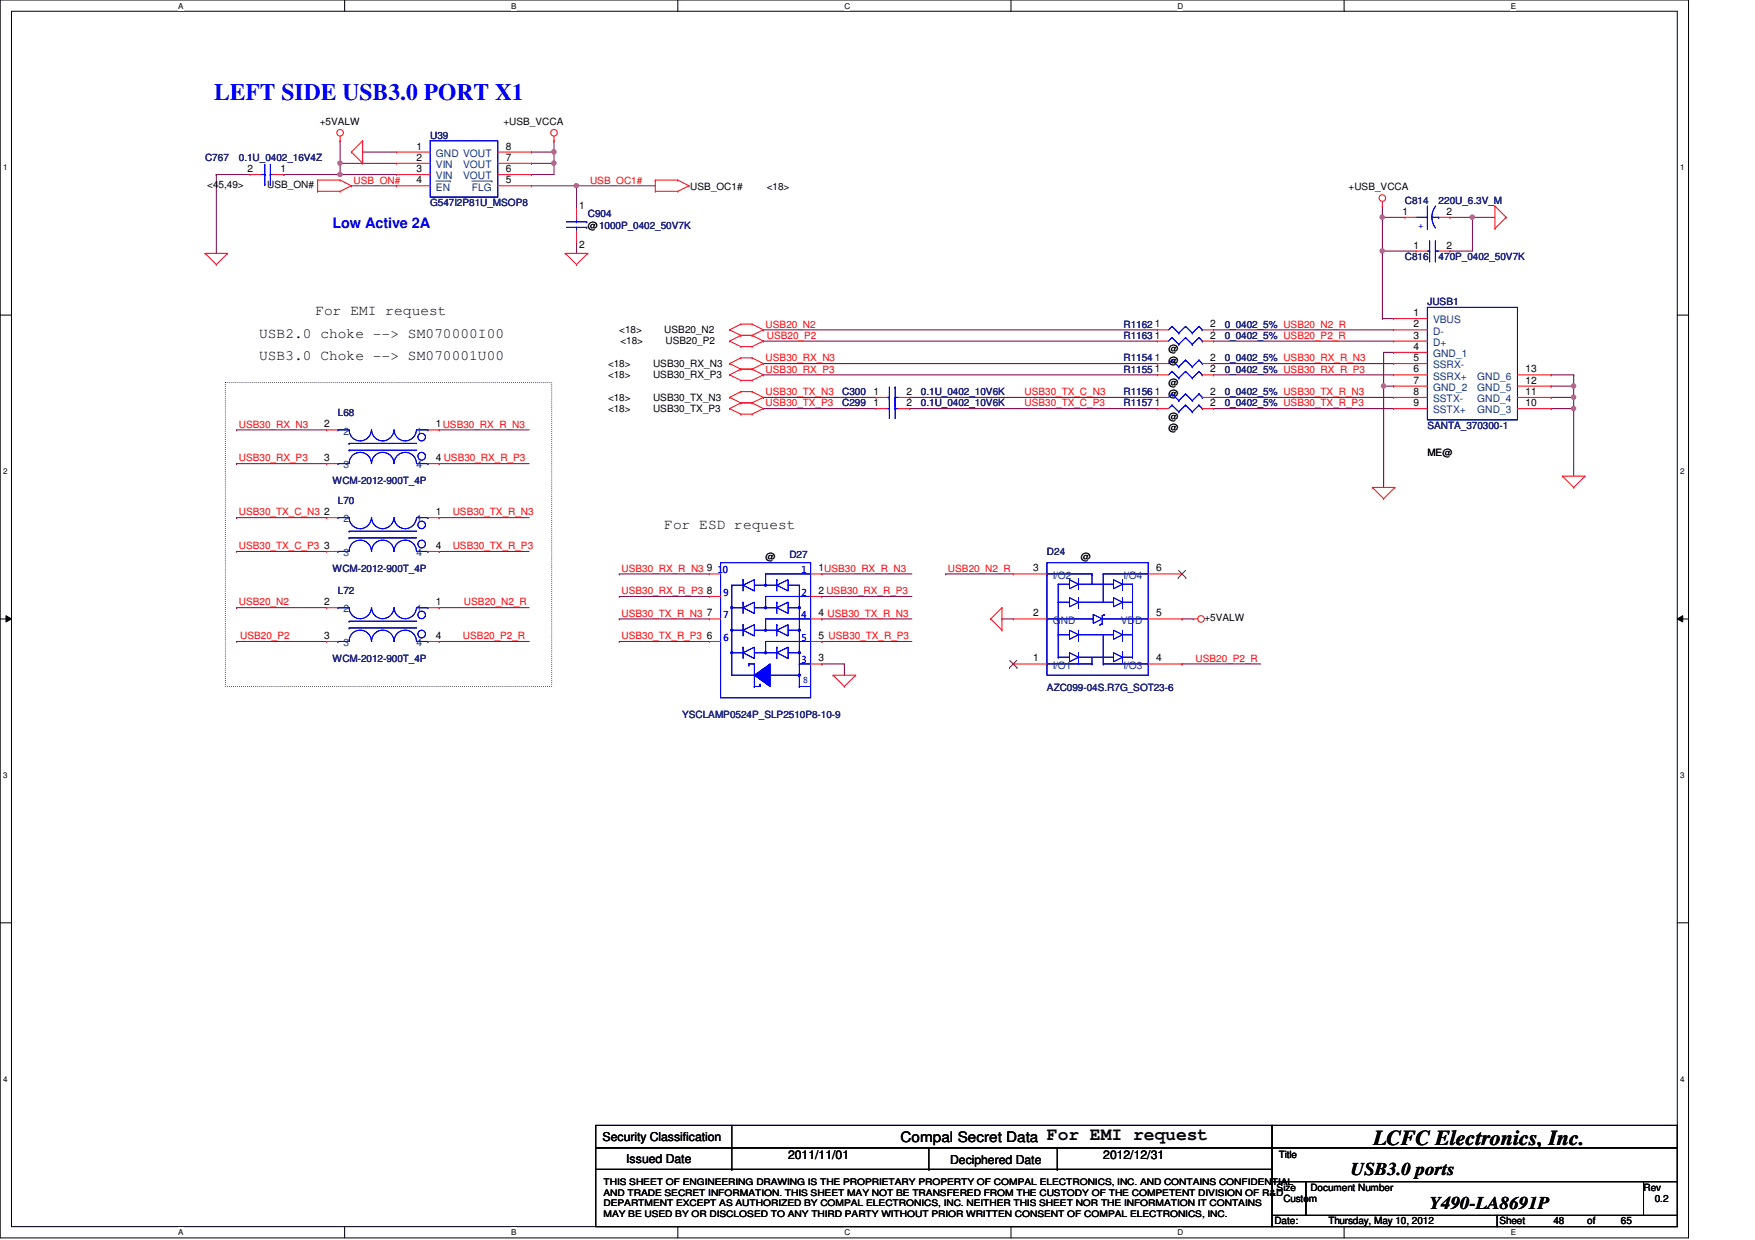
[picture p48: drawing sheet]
<svg xmlns="http://www.w3.org/2000/svg" width="297mm" height="210mm" viewBox="0 0 297 210" stroke-linecap="round" stroke-linejoin="round" font-family="sans-serif">
<defs><g id="words">
<text font-size="4" fill="#00f" x="36.2" y="16.9">LEFT SIDE USB3.0 PORT X1</text>
<text font-size="3.6" x="232.4" y="193.8">LCFC Electronics, Inc.</text>
<g font-size="3">
<text x="177.2" y="193">For EMI request</text>
<text x="228.6" y="199">USB3.0 ports</text>
<text x="242" y="204.7">Y490-LA8691P</text>
</g>
<text font-size="2.5" fill="#00f" x="56.3" y="38.7">Low Active 2A</text>
<g font-size="2.5">
<text x="53.4" y="53.4">For EMI request</text>
<text x="43.9" y="57.2">USB2.0 choke --&gt; SM070000I00</text>
<text x="43.9" y="61">USB3.0 Choke --&gt; SM070001U00</text>
<text x="112.4" y="89.6">For ESD request</text>
<text x="152.4" y="193.3">Compal Secret Data</text>
</g>
<g font-size="2.1">
<text x="102" y="193.2">Security Classification</text>
<text x="106" y="196.8">Issued Date</text>
<text x="133.4" y="196.2">2011/11/01</text>
<text x="160.8" y="197">Deciphered Date</text>
<text x="186.7" y="196.2">2012/12/31</text>
</g>
<g font-size="1.7">
<text x="54.1" y="21.2">+5VALW</text>
<text x="85.2" y="21.2">+USB_VCCA</text>
<text x="41.9" y="29.1">2</text>
<text x="47.5" y="29.1">1</text>
<text x="70.5" y="29.1">3</text>
<text x="70.5" y="25.3">1</text>
<text x="70.5" y="27.2">2</text>
<text x="85.6" y="29.1">6</text>
<text x="85.6" y="27.2">7</text>
<text x="85.6" y="25.3">8</text>
<text x="35.1" y="31.8">&lt;45,49&gt;</text>
<text x="45.2" y="31.8">USB_ON#</text>
<text x="70.5" y="31">4</text>
<text x="85.6" y="31">5</text>
<text x="98" y="35.4">1</text>
<text x="116.8" y="32.2">USB_OC1#</text>
<text x="129.8" y="32.2">&lt;18&gt;</text>
<text x="228.3" y="32.2">+USB_VCCA</text>
<text x="99.5" y="38.7">@1000P_0402_50V7K</text>
<text x="237.4" y="36.4">1</text>
<text x="244.9" y="36.4">2</text>
<text x="98" y="42">2</text>
<text x="239.3" y="42.1">1</text>
<text x="244.9" y="42.1">2</text>
<text x="239.3" y="53.5">1</text>
<text x="104.8" y="56.4">&lt;18&gt;</text>
<text x="105" y="58.3">&lt;18&gt;</text>
<text x="112.4" y="56.4">USB20_N2</text>
<text x="112.6" y="58.3">USB20_P2</text>
<text x="195.4" y="57.3">1</text>
<text x="195.4" y="55.4">1</text>
<text x="197.8" y="59.6">@</text>
<text x="204.8" y="57.3">2</text>
<text x="204.8" y="55.4">2</text>
<text x="239.3" y="57.3">3</text>
<text x="239.3" y="55.4">2</text>
<text x="239.3" y="59.2">4</text>
<text x="102.9" y="64">&lt;18&gt;</text>
<text x="102.9" y="62.1">&lt;18&gt;</text>
<text x="110.5" y="64">USB30_RX_P3</text>
<text x="110.5" y="62.1">USB30_RX_N3</text>
<text x="195.4" y="63">1</text>
<text x="195.4" y="61.1">1</text>
<text x="197.8" y="65.4">@</text>
<text x="197.8" y="61.6">@</text>
<text x="204.8" y="63">2</text>
<text x="204.8" y="61.1">2</text>
<text x="239.3" y="61.1">5</text>
<text x="239.3" y="63">6</text>
<text x="239.3" y="64.9">7</text>
<text x="258.2" y="63">13</text>
<text x="258.2" y="64.9">12</text>
<text x="102.9" y="69.7">&lt;18&gt;</text>
<text x="102.9" y="67.8">&lt;18&gt;</text>
<text x="110.5" y="69.7">USB30_TX_P3</text>
<text x="110.5" y="67.8">USB30_TX_N3</text>
<text x="147.8" y="68.7">1</text>
<text x="147.8" y="66.8">1</text>
<text x="153.4" y="68.7">2</text>
<text x="153.4" y="66.8">2</text>
<text x="195.4" y="68.7">1</text>
<text x="195.4" y="66.8">1</text>
<text x="197.8" y="67.3">@</text>
<text x="197.8" y="71.1">@</text>
<text x="204.8" y="68.7">2</text>
<text x="204.8" y="66.8">2</text>
<text x="239.3" y="66.8">8</text>
<text x="239.3" y="68.7">9</text>
<text x="258.2" y="66.8">11</text>
<text x="258.2" y="68.7">10</text>
<text x="54.9" y="72.3">2</text>
<text x="73.8" y="72.3">1USB30_RX_R_N3</text>
<text x="197.8" y="73">@</text>
<text x="241.6" y="77.2">ME@</text>
<text x="54.9" y="78.1">3</text>
<text x="73.8" y="78.1">4 USB30_RX_R_P3</text>
<text x="54.9" y="87.2">2</text>
<text x="73.8" y="87.2">1</text>
<text x="54.9" y="92.9">3</text>
<text x="73.8" y="92.9">4</text>
<text x="129.6" y="94.9">@</text>
<text x="182.9" y="94.9">@</text>
<text x="119.6" y="96.7">9</text>
<text x="119.6" y="100.5">8</text>
<text x="138.6" y="96.7">1USB30_RX_R_N3</text>
<text x="138.6" y="100.5">2 USB30_RX_R_P3</text>
<text x="174.9" y="96.7">3</text>
<text x="195.7" y="96.7">6</text>
<text x="54.9" y="102.4">2</text>
<text x="73.8" y="102.4">1</text>
<text x="119.6" y="104.4">7</text>
<text x="138.6" y="104.4">4 USB30_TX_R_N3</text>
<text x="174.9" y="104.4">2</text>
<text x="195.7" y="104.4">5</text>
<text x="203.9" y="105.2">+5VALW</text>
<text x="54.9" y="108.2">3</text>
<text x="73.8" y="108.2">4</text>
<text x="119.6" y="108.2">6</text>
<text x="138.6" y="108.2">5 USB30_TX_R_P3</text>
<text x="138.6" y="112">3</text>
<text x="174.9" y="112">1</text>
<text x="195.7" y="112">4</text>
<text x="216.4" y="196">Title</text>
<text x="216.1" y="201.5">Size</text>
<text x="217.2" y="203.5">Custom</text>
<text x="221.8" y="201.5">Document Number</text>
<text x="278.2" y="201.5">Rev</text>
<text x="280.1" y="203.5">0.2</text>
<text x="215.7" y="207.3">Date:</text>
<text x="224.8" y="207.3">Thursday, May 10, 2012</text>
<text x="253.8" y="207.3">Sheet</text>
<text x="262.9" y="207.3">48</text>
<text x="268.6" y="207.3">of</text>
<text x="274.4" y="207.3">65</text>
</g>
<g font-size="1.7" fill="#000080">
<text x="72.8" y="23.5">U39</text>
<text x="34.7" y="27.3">C767</text>
<text x="40.4" y="27.3">0.1U_0402_16V4Z</text>
<text x="72.8" y="34.9">G547I2P81U_MSOP8</text>
<text x="237.8" y="34.5">C814</text>
<text x="243.5" y="34.5">220U_6.3V_M</text>
<text x="99.5" y="36.8">C904</text>
<text x="237.8" y="44">C816</text>
<text x="243.5" y="44">470P_0402_50V7K</text>
<text x="241.6" y="51.6">JUSB1</text>
<text x="190.2" y="57.4">R1163</text>
<text x="190.2" y="55.5">R1162</text>
<text x="207.3" y="57.4">0_0402_5% USB20_P2_R</text>
<text x="207.3" y="55.5">0_0402_5% USB20_N2_R</text>
<text x="190.2" y="63.1">R1155</text>
<text x="190.2" y="61.2">R1154</text>
<text x="207.3" y="63.1">0_0402_5% USB30_RX_R_P3</text>
<text x="207.3" y="61.2">0_0402_5% USB30_RX_R_N3</text>
<text x="57.2" y="70.5">L68</text>
<text x="142.5" y="68.8">C299</text>
<text x="142.5" y="66.9">C300</text>
<text x="155.9" y="68.8">0.1U_0402_10V6K</text>
<text x="155.9" y="66.9">0.1U_0402_10V6K</text>
<text x="190.2" y="68.8">R1157</text>
<text x="190.2" y="66.9">R1156</text>
<text x="207.3" y="68.8">0_0402_5% USB30_TX_R_P3</text>
<text x="207.3" y="66.9">0_0402_5% USB30_TX_R_N3</text>
<text x="241.6" y="72.6">SANTA_370300-1</text>
<text x="56.3" y="81.9">WCM-2012-900T_4P</text>
<text x="57.2" y="85.3">L70</text>
<text x="133.6" y="94.5">D27</text>
<text x="177.2" y="93.9">D24</text>
<text x="56.3" y="96.8">WCM-2012-900T_4P</text>
<text x="57.2" y="100.6">L72</text>
<text x="56.3" y="112">WCM-2012-900T_4P</text>
<text x="177.2" y="117">AZC099-04S.R7G_SOT23-6</text>
<text x="115.5" y="121.5">YSCLAMP0524P_SLP2510P8-10-9</text>
</g>
<g font-size="1.7" fill="#004080">
<text x="73.8" y="26.5">GND VOUT</text>
<text x="73.8" y="28.4">VIN</text>
<text x="78.4" y="28.4">VOUT</text>
<text x="73.8" y="30.4">VIN</text>
<text x="73.8" y="32.3">EN</text>
<text x="78.4" y="30.4">VOUT</text>
<text x="79.9" y="32.3">FLG</text>
<text x="242.6" y="54.7">VBUS</text>
<text x="242.6" y="58.5">D+</text>
<text x="242.6" y="56.6">D-</text>
<text x="242.6" y="60.5">GND_1</text>
<text x="242.6" y="62.4">SSRX-</text>
<text x="242.6" y="64.3">SSRX+</text>
<text x="250" y="64.3">GND_6</text>
<text x="242.6" y="68.1">SSTX-</text>
<text x="242.6" y="70">SSTX+</text>
<text x="242.6" y="66.2">GND_2</text>
<text x="250" y="66.2">GND_5</text>
<text x="250" y="68.1">GND_4</text>
<text x="250" y="70">GND_3</text>
<text x="58.2" y="73.6">2</text>
<text x="70.5" y="73.6">1</text>
<text x="58.2" y="79.3">3</text>
<text x="70.5" y="79.3">4</text>
<text x="58.2" y="88.4">2</text>
<text x="70.5" y="88.4">1</text>
<text x="58.2" y="94.1">3</text>
<text x="70.5" y="94.1">4</text>
<text x="178.2" y="98">I/O2</text>
<text x="190.2" y="98">I/O4</text>
<text x="58.2" y="103.7">2</text>
<text x="70.5" y="103.7">1</text>
<text x="178.2" y="105.6">GND</text>
<text x="189.7" y="105.6">VDD</text>
<text x="58.2" y="109.4">3</text>
<text x="70.5" y="109.4">4</text>
<text x="178.2" y="113.2">I/O1</text>
<text x="190.2" y="113.2">I/O3</text>
</g>
<g font-size="1.7" fill="#f00">
<text x="59.9" y="31.1">USB_ON#</text>
<text x="99.9" y="31.1">USB_OC1#</text>
<text x="129.6" y="55.5">USB20_N2</text>
<text x="129.8" y="57.4">USB20_P2</text>
<text x="129.6" y="63.1">USB30_RX_P3</text>
<text x="129.6" y="61.2">USB30_RX_N3</text>
<text x="129.6" y="68.8">USB30_TX_P3</text>
<text x="129.6" y="66.9">USB30_TX_N3</text>
<text x="173.4" y="68.8">USB30_TX_C_P3</text>
<text x="173.4" y="66.9">USB30_TX_C_N3</text>
<text x="40.4" y="72.4">USB30_RX_N3</text>
<text x="40.4" y="78.1">USB30_RX_P3</text>
<text x="40.4" y="87.2">USB30_TX_C_N3</text>
<text x="76.6" y="87.2">USB30_TX_R_N3</text>
<text x="40.4" y="93">USB30_TX_C_P3</text>
<text x="76.6" y="93">USB30_TX_R_P3</text>
<text x="105.2" y="96.8">USB30_RX_R_N3</text>
<text x="105.2" y="100.6">USB30_RX_R_P3</text>
<text x="160.4" y="96.8">USB20_N2_R</text>
<text x="40.4" y="102.5">USB20_N2</text>
<text x="78.5" y="102.5">USB20_N2_R</text>
<text x="105.2" y="104.4">USB30_TX_R_N3</text>
<text x="40.6" y="108.2">USB20_P2</text>
<text x="78.4" y="108.2">USB20_P2_R</text>
<text x="105.2" y="108.2">USB30_TX_R_P3</text>
<text x="202.3" y="112">USB20_P2_R</text>
</g>
<g font-size="1.7" fill="#00f">
<text x="241" y="38.7" transform="rotate(-90 241 38.7)">+</text>
<text x="121.5" y="97.1">10</text>
<text x="122.5" y="100.9">9</text>
<text x="135.7" y="100.9">2</text>
<text x="135.7" y="97.1">1</text>
<text x="122.5" y="104.7">7</text>
<text x="135.7" y="104.7">4</text>
<text x="122.5" y="108.5">6</text>
<text x="135.7" y="112.3">3</text>
<text x="135.7" y="108.5">5</text>
<text x="135.9" y="115.6">8</text>
</g>
<g font-size="1.5">
<text x="102.1" y="202.4">AND TRADE SECRET INFORMATION. THIS SHEET MAY NOT BE TRANSFERED FROM THE CUSTODY OF THE COMPETENT DIVISION OF R&amp;D</text>
<text x="102.1" y="200.7">THIS SHEET OF ENGINEERING DRAWING IS THE PROPRIETARY PROPERTY OF COMPAL ELECTRONICS, INC. AND CONTAINS CONFIDENTIAL</text>
<text x="102.1" y="204.2">DEPARTMENT EXCEPT AS AUTHORIZED BY COMPAL ELECTRONICS, INC. NEITHER THIS SHEET NOR THE INFORMATION IT CONTAINS</text>
<text x="102.1" y="206">MAY BE USED BY OR DISCLOSED TO ANY THIRD PARTY WITHOUT PRIOR WRITTEN CONSENT OF COMPAL ELECTRONICS, INC.</text>
</g>
<g font-size="1.4">
<text x="30.1" y="1.4">A</text>
<text x="86.5" y="1.4">B</text>
<text x="142.9" y="1.4">C</text>
<text x="199.3" y="1.4">D</text>
<text x="255.7" y="1.4">E</text>
<text x=".5" y="28.8">1</text>
<text x="284.4" y="28.8">1</text>
<text x=".5" y="80.3">2</text>
<text x="284.4" y="80.3">2</text>
<text x=".5" y="131.7">3</text>
<text x="284.4" y="131.7">3</text>
<text x=".5" y="183.1">4</text>
<text x="284.4" y="183.1">4</text>
<text x="30.1" y="209.1">A</text>
<text x="86.5" y="209.1">B</text>
<text x="142.9" y="209.1">C</text>
<text x="199.3" y="209.1">D</text>
<text x="255.7" y="209.1">E</text>
</g>
</g></defs>
<path d="M0 0h285.8v209.5h-285.8zM1.9 1.9h282v205.7h-282z" fill="none" stroke="#000" stroke-width=".17"/>
<g fill="#fff">
<path d="M30.1 .2h.9v1.5h-.9z"/>
<path d="M30.1 207.9h.9v1.5h-.9z"/>
</g>
<path d="M58.3 0v1.9M58.3 207.6v1.9" fill="none" stroke="#000" stroke-width=".17"/>
<g fill="#fff">
<path d="M86.5 .2h.9v1.5h-.9z"/>
<path d="M86.5 207.9h.9v1.5h-.9z"/>
</g>
<path d="M114.7 0v1.9M114.7 207.6v1.9" fill="none" stroke="#000" stroke-width=".17"/>
<g fill="#fff">
<path d="M142.9 .2h1v1.5h-1z"/>
<path d="M142.9 207.9h1v1.5h-1z"/>
</g>
<path d="M171.1 0v1.9M171.1 207.6v1.9" fill="none" stroke="#000" stroke-width=".17"/>
<g fill="#fff">
<path d="M199.3 .2h1v1.5h-1z"/>
<path d="M199.3 207.9h1v1.5h-1z"/>
</g>
<path d="M227.5 0v1.9M227.5 207.6v1.9" fill="none" stroke="#000" stroke-width=".17"/>
<g fill="#fff">
<path d="M255.7 .2h.9v1.5h-.9z"/>
<path d="M255.7 207.9h.9v1.5h-.9z"/>
<path d="M.5 27.6h.8v1.5h-.8z"/>
<path d="M284.4 27.6h.8v1.5h-.8z"/>
<path d="M.5 79h.8v1.6h-.8z"/>
<path d="M284.4 79h.8v1.6h-.8z"/>
</g>
<path d="M0 53.3h1.9M283.9 53.3h1.9" fill="none" stroke="#000" stroke-width=".17"/>
<g fill="#fff">
<path d="M.5 130.5h.8v1.5h-.8z"/>
<path d="M284.4 130.5h.8v1.5h-.8z"/>
</g>
<path d="M0 104.8h1.9M1 104.2l.9 .6-.9 .5zM283.9 104.8l.9-.6v1.1zM283.9 104.8h1.9" fill="none" stroke="#000" stroke-width=".17"/>
<path d="M1 104.2l.9 .6-.9 .5zM283.9 104.8l.9-.6v1.1z" fill="#000"/>
<g fill="#fff">
<path d="M.5 181.9h.8v1.5h-.8z"/>
<path d="M284.4 181.9h.8v1.5h-.8z"/>
</g>
<path d="M0 156.2h1.9M283.9 156.2h1.9" fill="none" stroke="#000" stroke-width=".17"/>
<path d="M38.1 64.8h55.3v51.4h-55.3z" fill="none" stroke="#000" stroke-width=".17" stroke-dasharray="0 .3"/>
<path d="M90 25.7h.1M90 29.5h.1M90 27.6h.1M90 25.7h3.8M90 29.5h3.8M93.8 25.7h.1M93.8 25.7v1.9h-3.8" fill="none" stroke="#800040" stroke-width=".17"/>
<circle cx="93.7" cy="25.7" r=".37" fill="#f0f"/>
<circle cx="93.7" cy="25.7" r=".37" fill="none" stroke="#f0f" stroke-width=".17"/>
<path d="M57.6 23.8h.1M57.6 27.6h.1M57.6 23.8v3.8M57.6 27.6h9.5M59.5 31.5h.1M59.5 31.5h7.6M90 31.5h.1M90 31.5h7.6M93.8 23.8h.1M93.8 23.8v1.9M97.6 41h.1M97.6 41v1.9" fill="none" stroke="#800040" stroke-width=".17"/>
<circle cx="57.5" cy="27.6" r=".37" fill="#f0f"/>
<circle cx="57.5" cy="27.6" r=".37" fill="none" stroke="#f0f" stroke-width=".17"/>
<path d="M57.6 29.5h.1M57.6 29.5h9.5" fill="none" stroke="#800040" stroke-width=".17"/>
<circle cx="57.5" cy="29.5" r=".37" fill="#f0f"/>
<circle cx="57.5" cy="29.5" r=".37" fill="none" stroke="#f0f" stroke-width=".17"/>
<path d="M48 29.5h.1M57.6 27.6h.1M57.6 27.6v1.9h-9.6M61.4 25.7h.1M61.4 25.7h5.7M93.8 27.6h.1M93.8 27.6v1.9" fill="none" stroke="#800040" stroke-width=".17"/>
<circle cx="93.7" cy="27.6" r=".37" fill="#f0f"/>
<circle cx="93.7" cy="27.6" r=".37" fill="none" stroke="#f0f" stroke-width=".17"/>
<path d="M36.6 29.5h.1M36.6 29.5v13.4M36.6 29.5h5.7M97.6 31.5h.1M97.6 31.5h13.3M97.6 31.5v3.8" fill="none" stroke="#800040" stroke-width=".17"/>
<circle cx="97.5" cy="31.4" r=".37" fill="#f0f"/>
<circle cx="97.5" cy="31.4" r=".37" fill="none" stroke="#f0f" stroke-width=".17"/>
<g fill="none" stroke="#800040" stroke-width=".17">
<path d="M249.2 36.8h.1M249.2 36.8v5.7M249.2 36.8h3.8M40 72.8h.1M40 78.5h.1M40 72.8h15.3M40 78.5h15.3M74.3 72.8h.1M74.3 78.5h.1M74.3 72.8h15.3M74.3 78.5h15.3M40 93.3h.1"/>
<path d="M40 87.6h.1M40 93.3h15.3M40 87.6h15.3M74.3 93.3h.1M74.3 87.6h.1M74.3 93.3h15.3M74.3 87.6h15.3M104.8 97.2h.1M104.8 97.2h15.3M139.1 97.2h.1M139.1 97.2h15.2M160.1 97.2h.1"/>
<path d="M160.1 97.2h11.4M40 102.9h.1M40 108.6h.1M40 102.9h15.3M40 108.6h15.3M74.3 102.9h.1M74.3 108.6h.1M74.3 102.9h15.3M74.3 108.6h15.3M104.8 108.6h.1M104.8 101h.1M104.8 104.8h.1"/>
<path d="M104.8 108.6h15.3M104.8 104.8h15.3M104.8 101h15.3M139.1 112.4h.1M139.1 108.6h.1M139.1 101h.1M139.1 104.8h.1M139.1 108.6h15.2M139.1 112.4h3.8M139.1 104.8h15.2M139.1 101h15.2M142.9 112.4h.1"/>
<path d="M142.9 112.4v1.9M169.6 104.8h.1M169.6 104.8h1.9M200.1 104.8h.1M200.1 112.4h.1M200.1 112.4h13.3M200.1 104.8h1.9"/>
</g>
<circle cx="249.2" cy="36.8" r=".37" fill="#f0f"/>
<circle cx="249.2" cy="36.8" r=".37" fill="none" stroke="#f0f" stroke-width=".17"/>
<path d="M234 36.8h.1M234 36.8h3.8M245.4 36.8h.1M245.4 36.8h3.8M234 42.5h.1M234 42.5h5.7M245.4 42.5h.1M245.4 42.5h3.8" fill="none" stroke="#800040" stroke-width=".17"/>
<circle cx="233.9" cy="42.5" r=".37" fill="#f0f"/>
<circle cx="233.9" cy="42.5" r=".37" fill="none" stroke="#f0f" stroke-width=".17"/>
<path d="M234 36.8h.1M234 36.8v17.1M234 42.5h.1" fill="none" stroke="#800040" stroke-width=".17"/>
<circle cx="233.9" cy="36.8" r=".37" fill="#f0f"/>
<circle cx="233.9" cy="36.8" r=".37" fill="none" stroke="#f0f" stroke-width=".17"/>
<path d="M234.2 65.4h.1M234.2 65.4v17.1" fill="none" stroke="#800040" stroke-width=".17"/>
<circle cx="234.2" cy="65.3" r=".37" fill="#f0f"/>
<circle cx="234.2" cy="65.3" r=".37" fill="none" stroke="#f0f" stroke-width=".17"/>
<path d="M234 53.9h.1M234 53.9h1.9M262.5 67.3h.1M262.5 69.2h.1M262.5 67.3h3.9M262.5 69.2h3.9M266.4 69.2h.1M266.4 69.2v11.4" fill="none" stroke="#800040" stroke-width=".17"/>
<circle cx="266.3" cy="69.1" r=".37" fill="#f0f"/>
<circle cx="266.3" cy="69.1" r=".37" fill="none" stroke="#f0f" stroke-width=".17"/>
<path d="M262.5 63.5h.1M262.5 63.5h3.9M266.4 63.5h.1M266.4 67.3h.1M266.4 63.5v1.9M266.4 67.3v1.9" fill="none" stroke="#800040" stroke-width=".17"/>
<circle cx="266.3" cy="67.2" r=".37" fill="#f0f"/>
<circle cx="266.3" cy="67.2" r=".37" fill="none" stroke="#f0f" stroke-width=".17"/>
<path d="M262.5 65.4h.1M262.5 65.4h3.9M266.4 65.4h.1M266.4 65.4v1.9" fill="none" stroke="#800040" stroke-width=".17"/>
<circle cx="266.3" cy="65.3" r=".37" fill="#f0f"/>
<circle cx="266.3" cy="65.3" r=".37" fill="none" stroke="#f0f" stroke-width=".17"/>
<g fill="none" stroke="#800040" stroke-width=".17">
<path d="M234 34.9h.1M234 34.9v1.9M129.2 57.7h.1M129.2 55.8h.1M129.2 57.7h66.7M129.2 55.8h66.7M205.4 57.7h.1M205.4 55.8h.1M205.4 57.7h30.5M205.4 55.8h30.5M234.2 59.6h.1M234.2 59.6v5.8h1.7"/>
<path d="M234.2 59.6h1.7M235.9 59.6h.1M129.2 69.2h.1M129.2 67.3h.1M129.2 63.5h.1M129.2 61.6h.1M129.2 69.2h19M129.2 67.3h19M129.2 63.5h66.7M129.2 61.6h66.7M154 69.2h.1M154 67.3h.1"/>
<path d="M154 69.2h41.9M154 67.3h41.9M205.4 69.2h.1M205.4 67.3h.1M205.4 63.5h.1M205.4 61.6h.1M205.4 69.2h30.5M205.4 67.3h30.5M205.4 63.5h30.5M205.4 61.6h30.5M235.9 65.4h.1"/>
</g>
<g fill="none" stroke="#f00" stroke-width=".17">
<path d="M53.8 30.5h.1M53.8 32.4h.1M53.8 30.5h3.8M53.8 32.4h3.8M53.8 30.5v1.9M57.6 32.4h.1M57.6 30.5h.1M57.6 23.8h.1M57.6 30.5l1.9 1M57.6 23.1v.7M59.5 31.5h.1M59.5 25.7h.1"/>
<path d="M59.5 31.5l-1.9 .9M59.5 25.7l1.9 1.9M61.4 27.6h.1M61.4 23.8h.1M61.4 23.8v3.8M61.4 23.8l-1.9 1.9M93.8 23.8h.1M93.8 23.1v.7M97.6 35.3h.1M97.6 35.3v1.9M97.6 39.1v1.9M110.9 32.4h.1"/>
<path d="M110.9 30.5h.1M110.9 30.5h3.8M110.9 32.4h3.8M110.9 30.5v1.9M114.7 30.5h.1M114.7 32.4h.1M114.7 30.5l1.9 1M116.6 31.5h.1M116.6 31.5l-1.9 .9M234 34.9h.1M234 34.1v.8M253 38.7h.1"/>
<path d="M253 34.9h.1M253 34.9v3.8M253 34.9l1.9 1.9M254.9 36.8h.1M254.9 36.8l-1.9 1.9M34.7 42.9h.1M34.7 42.9h3.8M34.7 42.9l1.9 1.9M36.6 44.8h.1M38.5 42.9h.1M38.5 42.9l-1.9 1.9M95.7 42.9h.1"/>
<path d="M95.7 42.9h3.8M95.7 42.9l1.9 1.9M97.6 44.8h.1M97.6 41h.1M99.5 42.9h.1M99.5 42.9l-1.9 1.9M123.5 57.7h.1M123.5 55.8h.1M123.5 57.7l1.9 1M123.5 55.8l1.9 1M125.4 56.8h.1M125.4 58.7h.1"/>
<path d="M125.4 54.9h.1M125.4 56.8h1.9M125.4 56.8l-1.9 .9M125.4 58.7h1.9M125.4 54.9h1.9M125.4 54.9l-1.9 .9M127.3 56.8h.1M127.3 58.7h.1M127.3 54.9h.1M127.3 56.8l1.9 .9M127.3 54.9l1.9 .9M129.2 57.7h.1"/>
<path d="M129.2 55.8h.1M129.2 57.7l-1.9 1M129.2 55.8l-1.9 1M123.5 69.2h.1M123.5 67.3h.1M123.5 63.5h.1M123.5 61.6h.1M123.5 69.2l1.9 .9M123.5 67.3l1.9 .9M123.5 63.5l1.9 .9M123.5 61.6l1.9 .9M125.4 68.2h.1"/>
<path d="M125.4 70.1h.1M125.4 66.3h.1M125.4 62.5h.1M125.4 64.4h.1M125.4 60.6h.1M125.4 68.2h1.9M125.4 68.2l-1.9 1M125.4 70.1h1.9M125.4 66.3h1.9M125.4 66.3l-1.9 1M125.4 62.5h1.9M125.4 62.5l-1.9 1"/>
<path d="M125.4 64.4h1.9M125.4 60.6h1.9M125.4 60.6l-1.9 1M127.3 68.2h.1M127.3 70.1h.1M127.3 66.3h.1M127.3 62.5h.1M127.3 64.4h.1M127.3 60.6h.1M127.3 68.2l1.9 1M127.3 66.3l1.9 1M127.3 62.5l1.9 1"/>
<path d="M127.3 60.6l1.9 1M129.2 69.2h.1M129.2 67.3h.1M129.2 63.5h.1M129.2 61.6h.1M129.2 69.2l-1.9 .9M129.2 67.3l-1.9 .9M129.2 63.5l-1.9 .9M129.2 61.6l-1.9 .9M148.2 69.2h.1M148.2 69.2h2M152.1 69.2h1.9"/>
<path d="M154 69.2h.1M195.9 63.5h.1M195.9 63.5h1.9M203.5 63.5h1.9M205.4 63.5h.1M232.3 82.5h.1M232.3 82.5h3.8M232.3 82.5l1.9 1.9M234.2 84.4h.1M236.1 82.5h.1M236.1 82.5l-1.9 1.9M264.5 80.6h.1"/>
<path d="M264.5 80.6h3.8M264.5 80.6l1.9 1.9M266.4 82.5h.1M268.3 80.6h.1M268.3 80.6l-1.9 1.9M141 114.3h.1M141 114.3h3.8M141 114.3l1.9 1.9M142.9 116.2h.1M144.8 114.3h.1M144.8 114.3l-1.9 1.9M167.7 104.8h.1"/>
<path d="M167.7 104.8l1.9 1.9M169.6 106.7h.1M169.6 102.9h.1M169.6 102.9v3.8M169.6 102.9l-1.9 1.9M202 104.8h.1M202 104.8h.7"/>
<circle cx="57.6" cy="22.5" r=".56"/>
<circle cx="93.8" cy="22.5" r=".56"/>
<circle cx="234" cy="33.5" r=".56"/>
<circle cx="203.3" cy="104.8" r=".56"/>
</g>
<g fill="none" stroke="#000" stroke-width=".17">
<path d="M100.8 190.5h114.5v3.8h-114.5zM100.8 194.3h114.5v3.7h-114.5zM100.8 198h114.5v9.6h-114.5zM123.9 194.3h.1M123.9 198h.1M123.9 190.5v7.5M157.2 198h.1M157.2 194.3v3.7M178.9 198h.1M178.9 194.3v3.7M215.3 190.5h68.6v3.8h-68.6zM215.3 194.3h68.6v5.7h-68.6z"/>
<path d="M215.3 200h5.7v5.7h-5.7zM215.3 205.7h38.1v1.9h-38.1zM221 200h57.2v5.7h-57.2zM253.4 205.7h30.5v1.9h-30.5zM278.2 200h5.7v5.7h-5.7z"/>
</g>
<g fill="none" stroke="#00f" stroke-width=".17">
<path d="M95.9 38.5h3.4M95.9 37.5h3.4M97.6 37.5h.1M97.6 38.5h.1M97.6 37.2v.3M97.6 38.5v.6M99.3 38.5h.1M99.3 37.5h.1M150.2 69.2h.3M150.5 69.2h.1M150.5 67.4h.1M150.5 67.4v3.5"/>
<path d="M151.5 67.4h.1M151.5 69.2h.1M151.5 69.2h.6M151.5 67.4v3.5M198.4 62.9h.1M198.4 62.9l-.6 .6M198.4 62.9l1.1 1.1M199.5 64h.1M200.7 62.9h.1M200.7 62.9l-1.2 1.1M200.7 62.9l1.1 1.1M201.8 64h.1"/>
<path d="M202.9 62.9h.1M202.9 62.9l-1.1 1.1M202.9 62.9l.6 .6M203.5 63.5h.1M122 95.2h15.2v22.9h-15.2zM123.9 102.9h.1M123.9 102.9h1.9M127.7 102.9h3.8M131.5 102.9l1.9-1v1.9zM131.5 101.9h.1M131.5 102.9h.1M131.5 101.9v1.9"/>
</g>
<path d="M129.4 102.7h.3v.3h-.3z" fill-rule="evenodd" fill="#00f"/>
<path d="M129.4 102.7h.3v.3h-.3zM133.4 102.9h1.9M135.3 102.9h.1" fill="none" stroke="#00f" stroke-width=".17"/>
<path d="M135.2 102.7h.2v.3h-.2z" fill-rule="evenodd" fill="#00f"/>
<path d="M135.2 102.7h.2v.3h-.2z" fill="none" stroke="#00f" stroke-width=".17"/>
<path d="M135.2 110.4h.2v.2h-.2z" fill-rule="evenodd" fill="#00f"/>
<path d="M135.2 110.4h.2v.2h-.2z" fill="none" stroke="#00f" stroke-width=".17"/>
<path d="M135.2 106.5h.2v.3h-.2z" fill-rule="evenodd" fill="#00f"/>
<path d="M129.6 108.6h7.6M135.2 106.5h.2v.3h-.2zM137.2 108.6h.1" fill="none" stroke="#00f" stroke-width=".17"/>
<path d="M129.4 110.4h.3v.2h-.3z" fill-rule="evenodd" fill="#00f"/>
<g fill="none" stroke="#00f" stroke-width=".17">
<path d="M123.9 99.1h.1M123.9 99.1h1.9M123.9 99.1v15.2h11.4M127.7 99.1h3.8M129.6 99.1h.1M131.5 99.1l1.9-1v1.9zM131.5 98.1h.1M131.5 99.1h.1M131.5 98.1v1.9M133.4 99.1h1.9M135.3 99.1h.1M135.3 99.1v15.2"/>
<path d="M137.2 97.2h.1M137.2 97.2h-7.6v1.9M123.9 106.7h.1M123.9 110.5h.1M123.9 106.7h1.9M123.9 110.5h1.9M127.7 106.7h3.8M127.7 110.5h3.8M129.4 110.4h.3v.2h-.3zM129.6 102.9h.1M129.6 110.5h.1M129.6 114.3h.1"/>
<path d="M129.6 106.7h.1M129.6 108.6v1.9M131.5 106.7l1.9-1v2zM131.5 110.5l1.9-.9v1.9zM131.5 106.7h.1M131.5 105.7h.1M131.5 110.5h.1M131.5 109.6h.1M131.5 105.7v2M131.5 109.6v1.9M133.4 106.7h1.9M133.4 110.5h1.9"/>
<path d="M135.3 106.7h.1M135.3 110.5h.1M135.3 114.3h.1M137.2 104.8h.1M137.2 101h.1M137.2 101h-7.6v1.9M137.2 104.8h-7.6v1.9"/>
</g>
<path d="M129.4 106.5h.3v.3h-.3z" fill-rule="evenodd" fill="#00f"/>
<path d="M129.4 106.5h.3v.3h-.3z" fill="none" stroke="#00f" stroke-width=".17"/>
<path d="M129.4 98.9h.3v.3h-.3z" fill-rule="evenodd" fill="#00f"/>
<path d="M129.4 98.9h.3v.3h-.3z" fill="none" stroke="#00f" stroke-width=".17"/>
<path d="M135.2 114.2h.2v.2h-.2z" fill-rule="evenodd" fill="#00f"/>
<g fill="none" stroke="#00f" stroke-width=".17">
<path d="M125.8 99.1l1.9-1v1.9zM125.8 98.1h.1M125.8 98.1v1.9M125.8 102.9l1.9-1v1.9zM125.8 110.5l1.9-.9v1.9zM125.8 106.7l1.9-1v2zM125.8 101.9h.1M125.8 109.6h.1M125.8 105.7h.1M125.8 101.9v1.9M125.8 105.7v2M125.8 109.6v1.9"/>
<path d="M135.2 114.2h.2v.2h-.2zM135.3 112.4h.1M135.3 116.2h.1M135.3 112.4h1.9M135.3 116.2h1.9M135.3 114.3v1.9"/>
</g>
<path d="M123.7 102.7h.3v.3h-.3z" fill-rule="evenodd" fill="#00f"/>
<path d="M123.7 102.7h.3v.3h-.3z" fill="none" stroke="#00f" stroke-width=".17"/>
<path d="M123.7 106.5h.3v.3h-.3z" fill-rule="evenodd" fill="#00f"/>
<path d="M123.7 106.5h.3v.3h-.3z" fill="none" stroke="#00f" stroke-width=".17"/>
<path d="M123.7 110.4h.3v.2h-.3z" fill-rule="evenodd" fill="#00f"/>
<path d="M123.7 110.4h.3v.2h-.3zM127.7 116.2h.1M127.7 112.4v3.8" fill="none" stroke="#00f" stroke-width=".17"/>
<path d="M127.7 114.3l2.6-1.9v3.8z" fill="#00f"/>
<g fill="none" stroke="#00f" stroke-width=".17">
<path d="M122 95.2h15.2v22.9h-15.2zM123.9 102.9h.1M123.9 102.9h1.9M126.7 112.4h.1M126.7 112.4h1M126.7 112.4v.4M127.7 114.3l2.6-1.9v3.8zM127.7 116.2h.1M127.7 102.9h3.8M128.6 115.8h.1M128.6 115.8v.4h-.9M131.5 102.9l1.9-1v1.9z"/>
<path d="M131.5 101.9h.1M131.5 102.9h.1M131.5 101.9v1.9"/>
</g>
<path d="M129.4 102.7h.3v.3h-.3z" fill-rule="evenodd" fill="#00f"/>
<path d="M129.4 102.7h.3v.3h-.3zM133.4 102.9h1.9M135.3 102.9h.1" fill="none" stroke="#00f" stroke-width=".17"/>
<path d="M135.2 102.7h.2v.3h-.2z" fill-rule="evenodd" fill="#00f"/>
<path d="M135.2 102.7h.2v.3h-.2z" fill="none" stroke="#00f" stroke-width=".17"/>
<path d="M135.2 110.4h.2v.2h-.2z" fill-rule="evenodd" fill="#00f"/>
<path d="M135.2 110.4h.2v.2h-.2z" fill="none" stroke="#00f" stroke-width=".17"/>
<path d="M135.2 106.5h.2v.3h-.2z" fill-rule="evenodd" fill="#00f"/>
<path d="M129.6 108.6h7.6M135.2 106.5h.2v.3h-.2zM137.2 108.6h.1" fill="none" stroke="#00f" stroke-width=".17"/>
<path d="M129.4 110.4h.3v.2h-.3z" fill-rule="evenodd" fill="#00f"/>
<g fill="none" stroke="#00f" stroke-width=".17">
<path d="M123.9 99.1h.1M123.9 99.1h1.9M123.9 99.1v15.2h11.4M127.7 99.1h3.8M129.6 99.1h.1M131.5 99.1l1.9-1v1.9zM131.5 98.1h.1M131.5 99.1h.1M131.5 98.1v1.9M133.4 99.1h1.9M135.3 99.1h.1M135.3 99.1v15.2"/>
<path d="M137.2 97.2h.1M137.2 97.2h-7.6v1.9M123.9 106.7h.1M123.9 110.5h.1M123.9 106.7h1.9M123.9 110.5h1.9M127.7 106.7h3.8M127.7 110.5h3.8M129.4 110.4h.3v.2h-.3zM129.6 102.9h.1M129.6 110.5h.1M129.6 114.3h.1"/>
<path d="M129.6 106.7h.1M129.6 108.6v1.9M131.5 106.7l1.9-1v2zM131.5 110.5l1.9-.9v1.9zM131.5 106.7h.1M131.5 105.7h.1M131.5 110.5h.1M131.5 109.6h.1M131.5 105.7v2M131.5 109.6v1.9M133.4 106.7h1.9M133.4 110.5h1.9"/>
<path d="M135.3 106.7h.1M135.3 110.5h.1M135.3 114.3h.1M137.2 104.8h.1M137.2 101h.1M137.2 101h-7.6v1.9M137.2 104.8h-7.6v1.9"/>
</g>
<path d="M129.4 106.5h.3v.3h-.3z" fill-rule="evenodd" fill="#00f"/>
<path d="M129.4 106.5h.3v.3h-.3z" fill="none" stroke="#00f" stroke-width=".17"/>
<path d="M129.4 98.9h.3v.3h-.3z" fill-rule="evenodd" fill="#00f"/>
<path d="M129.4 98.9h.3v.3h-.3z" fill="none" stroke="#00f" stroke-width=".17"/>
<path d="M135.2 114.2h.2v.2h-.2z" fill-rule="evenodd" fill="#00f"/>
<g fill="none" stroke="#00f" stroke-width=".17">
<path d="M125.8 99.1l1.9-1v1.9zM125.8 98.1h.1M125.8 98.1v1.9M125.8 102.9l1.9-1v1.9zM125.8 110.5l1.9-.9v1.9zM125.8 106.7l1.9-1v2zM125.8 101.9h.1M125.8 109.6h.1M125.8 105.7h.1M125.8 101.9v1.9M125.8 105.7v2M125.8 109.6v1.9"/>
<path d="M135.2 114.2h.2v.2h-.2zM135.3 112.4h.1M135.3 116.2h.1M135.3 112.4h1.9M135.3 116.2h1.9M135.3 114.3v1.9"/>
</g>
<path d="M123.7 102.7h.3v.3h-.3z" fill-rule="evenodd" fill="#00f"/>
<path d="M123.7 102.7h.3v.3h-.3z" fill="none" stroke="#00f" stroke-width=".17"/>
<path d="M123.7 106.5h.3v.3h-.3z" fill-rule="evenodd" fill="#00f"/>
<path d="M123.7 106.5h.3v.3h-.3z" fill="none" stroke="#00f" stroke-width=".17"/>
<path d="M123.7 110.4h.3v.2h-.3z" fill-rule="evenodd" fill="#00f"/>
<path d="M123.7 110.4h.3v.2h-.3zM127.7 116.2h.1M127.7 112.4v3.8" fill="none" stroke="#00f" stroke-width=".17"/>
<path d="M127.7 114.3l2.6-1.9v3.8z" fill="#00f"/>
<g fill="none" stroke="#00f" stroke-width=".17">
<path d="M44.2 29.5h.6M44.8 31.2h.1M44.8 29.5h.1M44.8 27.8v3.4M45.8 29.5h.1M45.8 31.2h.1M45.8 29.5h.3M45.8 27.8v3.4M72.8 23.8h11.4v9.6h-11.4zM239.7 36.8h1.9M241.6 38.7h.1M241.6 36.8h.1"/>
<path d="M241.6 34.9v3.8M242.4 36.8l.2 1.1 .4 .7M242.4 36.8h1.1M243 34.9l-.5 1.1-.1 .8M243.5 36.8h.1M198.4 57.1h.1M198.4 55.2h.1M198.4 57.1l-.6 .6M198.4 57.1l1.1 1.2M198.4 55.2l-.6 .6M198.4 55.2l1.1 1.2M199.5 58.3h.1"/>
<path d="M199.5 56.4h.1M200.7 57.1h.1M200.7 55.2h.1M200.7 57.1l-1.2 1.2M200.7 57.1l1.1 1.2M200.7 55.2l-1.2 1.2M200.7 55.2l1.1 1.2M201.8 58.3h.1M201.8 56.4h.1M202.9 57.1h.1M202.9 55.2h.1M202.9 57.1l-1.1 1.2"/>
<path d="M202.9 57.1l.6 .6M202.9 55.2l-1.1 1.2M202.9 55.2l.6 .6M203.5 57.7h.1M203.5 55.8h.1M241.6 52h15.2v19.1h-15.2zM241.6 42.5h.4M242 42.5h.1M242 44.2h.1M242 40.8v3.4M242.9 44.2h.1M242.9 42.5h.1"/>
<path d="M242.9 42.5h.6M242.9 40.8v3.4M57.2 72.8h1.9a1.88 1.88 0 0 0 1.9 1.8 1.88 1.88 0 0 0 1.9-1.8M57.2 78.5h1.9a1.88 1.88 0 0 1 1.9-1.9 1.88 1.88 0 0 1 1.9 1.9M57.2 78.5h.1M57.2 72.8h.1M59.1 75.1h.1M59.1 76.2h.1M59.1 75.1h11.4M59.1 76.2h11.4M62.9 72.8a1.88 1.88 0 0 0 1.9 1.8 1.88 1.88 0 0 0 1.9-1.8M62.9 78.5a1.88 1.88 0 0 1 1.9-1.9 1.88 1.88 0 0 1 1.9 1.9"/>
<path d="M66.7 72.8a1.88 1.88 0 0 0 1.9 1.8 1.88 1.88 0 0 0 1.9-1.8M66.7 78.5a1.88 1.88 0 0 1 1.9-1.9 1.88 1.88 0 0 1 1.9 1.9M70.5 72.8h1.9M70.5 78.5h1.9M72.4 72.8h.1M72.4 78.5h.1M150.2 67.3h.3M150.5 67.3h.1M150.5 65.5h.1M150.5 65.5v3.5M151.5 65.5h.1M151.5 67.3h.1"/>
<path d="M151.5 67.3h.6M151.5 65.5v3.5M198.4 68.6h.1M198.4 61h.1M198.4 66.7h.1M198.4 68.6l-.6 .6M198.4 68.6l1.1 1.1M198.4 61l-.6 .6M198.4 61l1.1 1.1M198.4 66.7l-.6 .6M198.4 66.7l1.1 1.1M199.5 69.7h.1"/>
<path d="M199.5 62.1h.1M199.5 67.8h.1M200.7 68.6h.1M200.7 61h.1M200.7 66.7h.1M200.7 68.6l-1.2 1.1M200.7 68.6l1.1 1.1M200.7 61l-1.2 1.1M200.7 61l1.1 1.1M200.7 66.7l-1.2 1.1M200.7 66.7l1.1 1.1M201.8 69.7h.1"/>
<path d="M201.8 62.1h.1M201.8 67.8h.1M202.9 68.6h.1M202.9 61h.1M202.9 66.7h.1M202.9 68.6l-1.1 1.1M202.9 68.6l.6 .6M202.9 61l-1.1 1.1M202.9 61l.6 .6M202.9 66.7l-1.1 1.1M202.9 66.7l.6 .6M203.5 69.2h.1"/>
<path d="M203.5 61.6h.1M203.5 67.3h.1M57.2 87.6h1.9a1.88 1.88 0 0 0 1.9 1.9 1.88 1.88 0 0 0 1.9-1.9M57.2 93.3h1.9a1.88 1.88 0 0 1 1.9-1.9 1.88 1.88 0 0 1 1.9 1.9M57.2 93.3h.1M57.2 87.6h.1M59.1 89.9h.1M59.1 91.1h.1M59.1 89.9h11.4M59.1 91.1h11.4M62.9 87.6a1.88 1.88 0 0 0 1.9 1.9 1.88 1.88 0 0 0 1.9-1.9M62.9 93.3a1.88 1.88 0 0 1 1.9-1.9 1.88 1.88 0 0 1 1.9 1.9"/>
<path d="M66.7 87.6a1.88 1.88 0 0 0 1.9 1.9 1.88 1.88 0 0 0 1.9-1.9M66.7 93.3a1.88 1.88 0 0 1 1.9-1.9 1.88 1.88 0 0 1 1.9 1.9M70.5 87.6h1.9M70.5 93.3h1.9M72.4 87.6h.1M72.4 93.3h.1M177.2 95.2h17.1v19.1h-17.1zM177.2 97.2h.1M177.2 97.2h7.6M179.1 98.9h.1M179.1 98.9h1.9M179.1 98.9v12.4"/>
<path d="M181 98.1l1.5 .8-1.5 .8zM182.5 99.7h.1M182.5 98.9h.1M182.5 97.9v1.8M182.5 98.9h6M184.8 97.2h.1M184.8 97.2v1.7M186.7 97.2h.1M186.7 97.2h7.6M186.7 97.2v4.7M188.5 98.1l1.5 .8-1.5 .8zM190 99.8h.1"/>
<path d="M190 98.1v1.7M190 98.9h1.7M191.7 98.9h.1M191.7 98.9v12.4M194.3 97.2h.1M57.2 102.9h1.9a1.88 1.88 0 0 0 1.9 1.8 1.88 1.88 0 0 0 1.9-1.8M57.2 108.6h1.9a1.88 1.88 0 0 1 1.9-1.9 1.88 1.88 0 0 1 1.9 1.9M57.2 108.6h.1M57.2 102.9h.1M59.1 105.2h.1M59.1 106.3h.1M59.1 105.2h11.4"/>
<path d="M59.1 106.3h11.4M62.9 102.9a1.88 1.88 0 0 0 1.9 1.8 1.88 1.88 0 0 0 1.9-1.8M62.9 108.6a1.88 1.88 0 0 1 1.9-1.9 1.88 1.88 0 0 1 1.9 1.9M66.7 102.9a1.88 1.88 0 0 0 1.9 1.8 1.88 1.88 0 0 0 1.9-1.8M66.7 108.6a1.88 1.88 0 0 1 1.9-1.9 1.88 1.88 0 0 1 1.9 1.9M70.5 102.9h1.9M70.5 108.6h1.9M72.4 102.9h.1M72.4 108.6h.1M126.7 112.4h.1M126.7 112.4h1M126.7 112.4v.4"/>
<path d="M127.7 114.3l2.6-1.9v3.8zM127.7 116.2h.1M128.6 115.8h.1M128.6 115.8v.4h-.9M177.2 104.8h.1M177.2 112.4h.1M177.2 112.4h7.6M177.2 104.8h7.8M179.1 111.3h.1M179.1 101.9h.1M179.1 107.4h.1M179.1 101.9h1.9"/>
<path d="M179.1 111.3h1.9M179.1 107.4h1.9M181 110.5l1.5 .8-1.5 .7zM181 106.7l1.5 .7-1.5 .8zM181 101.2l1.5 .7-1.5 .8zM181 111.3h.1M182.5 102.9h.1M182.5 111.3h.1M182.5 112.2h.1M182.5 108.4h.1M182.5 107.4h.1M182.5 101.2v1.7"/>
<path d="M182.5 106.7v1.7M182.5 110.5v1.7M182.5 101.9h6M182.5 111.3h6M182.5 107.4h6M184.8 112.4h.1M184.8 111.3v1.1M185 104l1.6 .8-1.6 .7zM186.2 105.7h.1M186.6 105.5h.1M186.6 104.8h7.7M186.6 105.5l-.4 .2"/>
<path d="M186.7 112.4h.1M186.7 112.4h7.6M186.7 107.4v5M186.9 104h.1M186.9 104l-.3 .2v1.3M188.5 106.7l1.5 .7-1.5 .8zM188.5 101.9h.1M188.5 110.5l1.5 .8-1.5 .7zM188.5 101.2l1.5 .7-1.5 .8zM190 108.4h.1M190 102.9h.1M190 112h.1"/>
<path d="M190 111.3h.1M190 101.2v1.7M190 106.7v1.7M190 110.3v1.7M190 101.9h1.7M190 111.3h1.7M190 107.4h1.7M191.7 111.3h.1M191.7 107.4h.1M191.7 101.9h.1M194.3 104.8h.1M194.3 112.4h.1"/>
<circle cx="71.4" cy="77.2" r=".65"/>
<circle cx="71.4" cy="74" r=".64"/>
<circle cx="71.4" cy="92.1" r=".65"/>
<circle cx="71.4" cy="88.9" r=".64"/>
<circle cx="71.4" cy="107.3" r=".65"/>
<circle cx="71.4" cy="104.1" r=".64"/>
</g>
<g fill="none" stroke="#f00" stroke-width=".17">
<path d="M42.3 29.5h.1M42.3 29.5h1.9M46.1 29.5h1.9M48 29.5h.1M67.1 29.5h.1M67.1 25.7h.1M67.1 31.5h.1M67.1 27.6h.1M67.1 29.5h5.7M67.1 31.5h5.7M67.1 25.7h5.7M67.1 27.6h5.7"/>
<path d="M84.2 29.5h5.8M84.2 31.5h5.8M84.2 25.7h5.8M84.2 27.6h5.8M90 31.5h.1M90 29.5h.1M90 27.6h.1M90 25.7h.1M237.8 36.8h.1M237.8 36.8h1.9M243.5 36.8h1.9M245.4 36.8h.1"/>
<path d="M195.9 57.7h.1M195.9 55.8h.1M195.9 57.7h1.9M195.9 55.8h1.9M203.5 57.7h1.9M203.5 55.8h1.9M205.4 57.7h.1M205.4 55.8h.1M235.9 53.9h.1M235.9 57.7h.1M235.9 55.8h.1M235.9 59.6h.1"/>
<path d="M235.9 57.7h5.7M235.9 53.9h5.7M235.9 55.8h5.7M235.9 59.6h5.7M239.7 42.5h.1M239.7 42.5h1.9M243.5 42.5h1.9M245.4 42.5h.1M55.3 78.5h.1M55.3 72.8h.1M55.3 72.8h1.9M55.3 78.5h1.9"/>
<path d="M72.4 72.8h1.9M72.4 78.5h1.9M74.3 72.8h.1M74.3 78.5h.1M148.2 67.3h.1M148.2 67.3h2M152.1 67.3h1.9M154 67.3h.1M195.9 69.2h.1M195.9 61.6h.1M195.9 67.3h.1M195.9 69.2h1.9"/>
<path d="M195.9 61.6h1.9M195.9 67.3h1.9M203.5 69.2h1.9M203.5 61.6h1.9M203.5 67.3h1.9M205.4 69.2h.1M205.4 61.6h.1M205.4 67.3h.1M235.9 67.3h.1M235.9 69.2h.1M235.9 61.6h.1M235.9 63.5h.1"/>
<path d="M235.9 65.4h.1M235.9 69.2h5.7M235.9 61.6h5.7M235.9 67.3h5.7M235.9 63.5h5.7M235.9 65.4h5.7M256.8 69.2h5.7M256.8 67.3h5.7M256.8 63.5h5.7M256.8 65.4h5.7M262.5 63.5h.1M262.5 65.4h.1"/>
<path d="M262.5 67.3h.1M262.5 69.2h.1M55.3 93.3h.1M55.3 87.6h.1M55.3 87.6h1.9M55.3 93.3h1.9M72.4 87.6h1.9M72.4 93.3h1.9M74.3 87.6h.1M74.3 93.3h.1M120.1 97.2h.1M120.1 97.2h1.9"/>
<path d="M137.2 97.2h1.9M139.1 97.2h.1M171.5 97.2h.1M171.5 97.2h5.7M194.3 97.2h5.8M200.1 97.2h.1M55.3 108.6h.1M55.3 102.9h.1M55.3 108.6h1.9M55.3 102.9h1.9M72.4 108.6h1.9M72.4 102.9h1.9"/>
<path d="M74.3 102.9h.1M74.3 108.6h.1M120.1 108.6h.1M120.1 104.8h.1M120.1 101h.1M120.1 104.8h1.9M120.1 108.6h1.9M120.1 101h1.9M137.2 104.8h1.9M137.2 108.6h1.9M137.2 101h1.9M137.2 112.4h1.9"/>
<path d="M139.1 104.8h.1M139.1 108.6h.1M139.1 101h.1M139.1 112.4h.1M171.5 104.8h.1M171.5 112.4h.1M171.5 104.8h5.7M171.5 112.4h5.7M194.3 104.8h5.8M194.3 112.4h5.8M200.1 104.8h.1M200.1 112.4h.1"/>
</g>
<path d="M199.4 97.8h.1M199.5 96.6l1.2 1.2M200.7 96.6l-1.3 1.2M200.7 97.8h.1M170.9 113h.1M170.9 111.8l1.2 1.2M172.1 111.8l-1.2 1.2M172.1 113h.1" fill="none" stroke="#804000" stroke-width=".17"/>
<path d="M73.8 30.6h2.4M76.2 30.6h.1M79.9 30.6h3.4M83.3 30.6h.1" fill="none" stroke="#004080" stroke-width=".17"/>
<circle cx="93.7" cy="25.7" r=".37" fill="#f0f"/>
<circle cx="93.7" cy="25.7" r=".37" fill="none" stroke="#f0f" stroke-width=".17"/>
<circle cx="57.5" cy="27.6" r=".37" fill="#f0f"/>
<circle cx="57.5" cy="27.6" r=".37" fill="none" stroke="#f0f" stroke-width=".17"/>
<circle cx="57.5" cy="29.5" r=".37" fill="#f0f"/>
<circle cx="57.5" cy="29.5" r=".37" fill="none" stroke="#f0f" stroke-width=".17"/>
<circle cx="93.7" cy="27.6" r=".37" fill="#f0f"/>
<circle cx="93.7" cy="27.6" r=".37" fill="none" stroke="#f0f" stroke-width=".17"/>
<circle cx="97.5" cy="31.4" r=".37" fill="#f0f"/>
<circle cx="97.5" cy="31.4" r=".37" fill="none" stroke="#f0f" stroke-width=".17"/>
<circle cx="249.2" cy="36.8" r=".37" fill="#f0f"/>
<circle cx="249.2" cy="36.8" r=".37" fill="none" stroke="#f0f" stroke-width=".17"/>
<circle cx="233.9" cy="42.5" r=".37" fill="#f0f"/>
<circle cx="233.9" cy="42.5" r=".37" fill="none" stroke="#f0f" stroke-width=".17"/>
<circle cx="233.9" cy="36.8" r=".37" fill="#f0f"/>
<circle cx="233.9" cy="36.8" r=".37" fill="none" stroke="#f0f" stroke-width=".17"/>
<circle cx="234.2" cy="65.3" r=".37" fill="#f0f"/>
<circle cx="234.2" cy="65.3" r=".37" fill="none" stroke="#f0f" stroke-width=".17"/>
<circle cx="266.3" cy="69.1" r=".37" fill="#f0f"/>
<circle cx="266.3" cy="69.1" r=".37" fill="none" stroke="#f0f" stroke-width=".17"/>
<circle cx="266.3" cy="67.2" r=".37" fill="#f0f"/>
<circle cx="266.3" cy="67.2" r=".37" fill="none" stroke="#f0f" stroke-width=".17"/>
<circle cx="266.3" cy="65.3" r=".37" fill="#f0f"/>
<circle cx="266.3" cy="65.3" r=".37" fill="none" stroke="#f0f" stroke-width=".17"/>
<use href="#words"/>
</svg>
